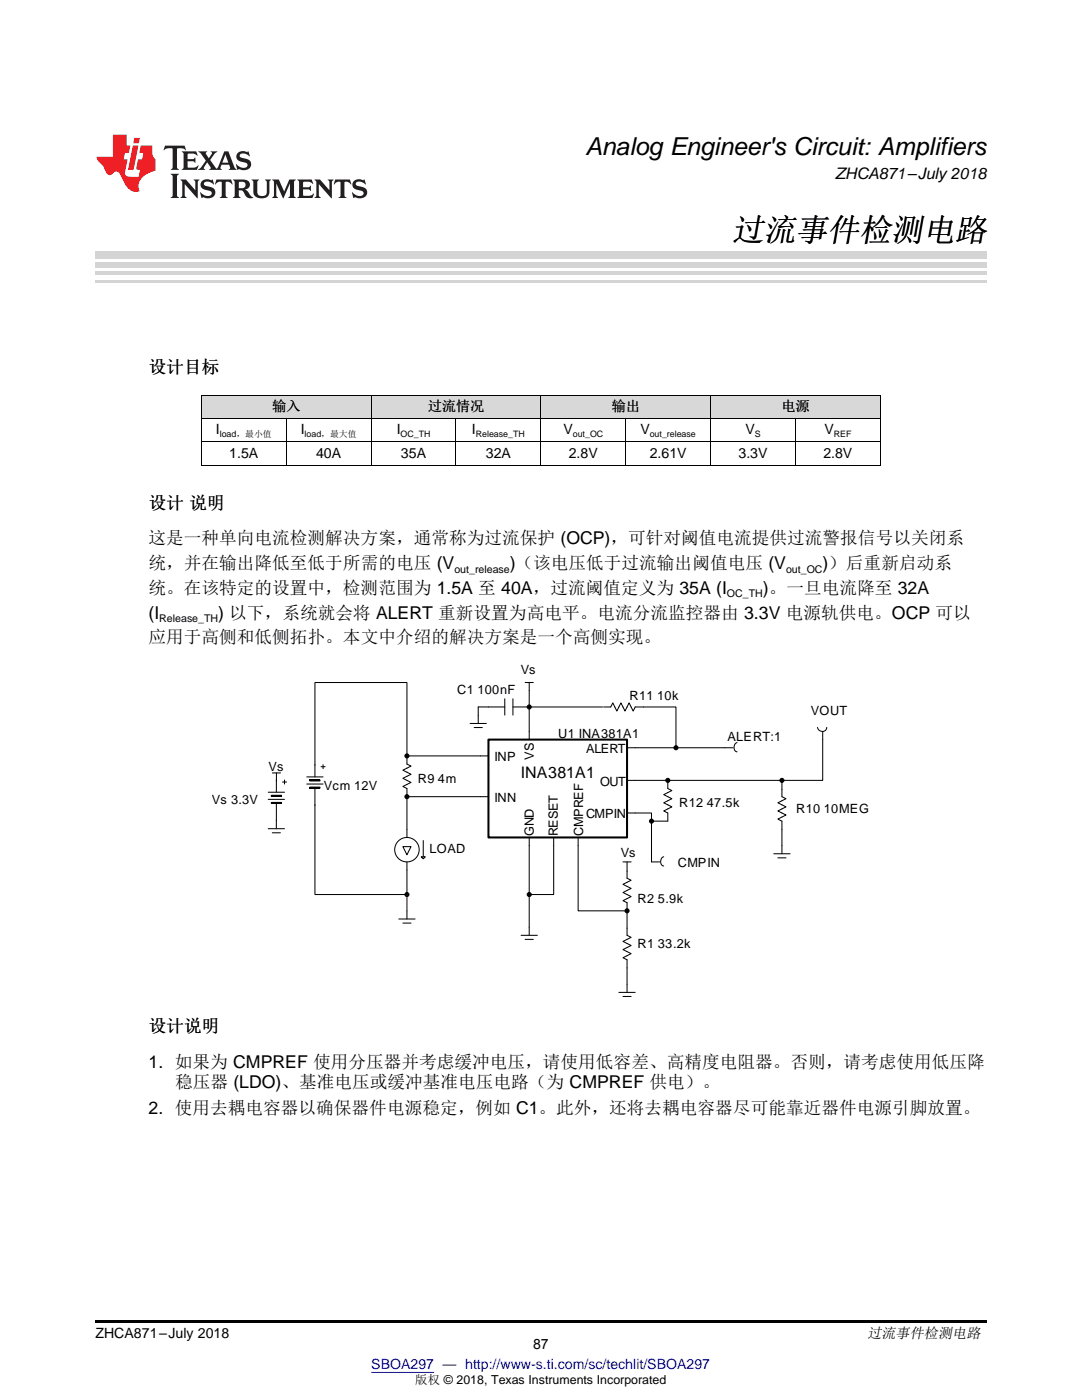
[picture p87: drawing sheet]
<svg xmlns="http://www.w3.org/2000/svg" width="216mm" height="279mm" viewBox="0 0 216 279" stroke-linecap="round" stroke-linejoin="round" font-family="sans-serif">
<defs><g id="words">
<text font-size="6.4" x="146" y="48">过流事件检测电路</text>
<text font-size="4.9" x="116.8" y="30.9">Analog Engineer's Circuit: Amplifiers</text>
<g font-size="3.5">
<text x="29.6" y="74.4">设计目标</text>
<text x="29.6" y="101.6">设计 说明</text>
<text x="29.6" y="108.7">这是一种单向电流检测解决方案，通常称为过流保护 (OCP)，可针对阈值电流提供过流警报信号以关闭系</text>
<text x="29.6" y="113.6">统，并在输出降低至低于所需的电压 (V</text>
<text x="101.7" y="113.6">)（该电压低于过流输出阈值电压 (V</text>
<text x="164.1" y="113.6">)）后重新启动系</text>
<text x="29.6" y="118.5">统。在该特定的设置中，检测范围为 1.5A 至 40A，过流阈值定义为 35A (I</text>
<text x="152.2" y="118.5">)。一旦电流降至 32A</text>
<text x="29.6" y="123.5">(I</text>
<text x="43.5" y="123.5">) 以下，系统就会将 ALERT 重新设置为高电平。电流分流监控器由 3.3V 电源轨供电。OCP 可以</text>
<text x="29.6" y="128.4">应用于高侧和低侧拓扑。本文中介绍的解决方案是一个高侧实现。</text>
<text x="29.6" y="206">设计说明</text>
<text x="29.6" y="213.2">1. 如果为 CMPREF 使用分压器并考虑缓冲电压，请使用低容差、高精度电阻器。否则，请考虑使用低压降</text>
<text x="34.9" y="217.1">稳压器 (LDO)、基准电压或缓冲基准电压电路（为 CMPREF 供电）。</text>
<text x="29.6" y="222.2">2. 使用去耦电容器以确保器件电源稳定，例如 C1。此外，还将去耦电容器尽可能靠近器件电源引脚放置。</text>
</g>
<g font-size="3.2">
<text x="166.7" y="35.7">ZHCA871–July 2018</text>
<text x="103.9" y="155.3">INA381A1</text>
</g>
<text font-size="2.9" x="173.1" y="267.1">过流事件检测电路</text>
<g font-size="2.8">
<text x="54.3" y="82">输入</text>
<text x="85.4" y="82">过流情况</text>
<text x="122.1" y="82">输出</text>
<text x="155.9" y="82">电源</text>
<text x="43.1" y="86.7">I</text>
<text x="60" y="86.7">I</text>
<text x="79.2" y="86.7">I</text>
<text x="94.2" y="86.7">I</text>
<text x="112.4" y="86.7">V</text>
<text x="127.8" y="86.7">V</text>
<text x="148.7" y="86.7">V</text>
<text x="164.5" y="86.7">V</text>
<text x="45.8" y="91.3">1.5A</text>
<text x="63.1" y="91.3">40A</text>
<text x="80" y="91.3">35A</text>
<text x="96.9" y="91.3">32A</text>
<text x="113.5" y="91.3">2.8V</text>
<text x="129.6" y="91.3">2.61V</text>
<text x="147.4" y="91.3">3.3V</text>
<text x="164.3" y="91.3">2.8V</text>
<text x="19" y="267.1">ZHCA871–July 2018</text>
<text x="106.4" y="269.2">87</text>
</g>
<text font-size="2.8" fill="#00f" x="74.1" y="273.2">SBOA297 — http://www-s.ti.com/sc/techlit/SBOA297</text>
<g font-size="2.5">
<text x="103.9" y="134.6">Vs</text>
<text x="91.2" y="138.5">C1 100nF</text>
<text x="125.6" y="139.7">R11 10k</text>
<text x="161.8" y="142.7">VOUT</text>
<text x="111.4" y="147.2">U1 INA381A1</text>
<text x="145.2" y="147.8">ALERT:1</text>
<text x="53.6" y="153.8">Vs</text>
<text x="98.7" y="151.9">INP</text>
<text x="106.5" y="151.6" transform="rotate(-90 106.5 151.6)">VS</text>
<text x="117" y="150.3">ALERT</text>
<text x="42.3" y="160.5">Vs 3.3V</text>
<text x="64.6" y="157.7">Vcm 12V</text>
<text x="83.4" y="156.3">R9 4m</text>
<text x="98.7" y="160.1">INN</text>
<text x="119.7" y="156.8">OUT</text>
<text x="135.5" y="161.1">R12 47.5k</text>
<text x="106.5" y="166.8" transform="rotate(-90 106.5 166.8)">GND</text>
<text x="111.3" y="166.9" transform="rotate(-90 111.3 166.9)">RESET</text>
<text x="116.3" y="166.8" transform="rotate(-90 116.3 166.8)">CMPREF</text>
<text x="117" y="163.2">CMPIN</text>
<text x="158.9" y="162.3">R10 10MEG</text>
<text x="85.7" y="170.3">LOAD</text>
<text x="123.9" y="171">Vs</text>
<text x="135.2" y="173.1">CMPIN</text>
<text x="127.2" y="180.2">R2 5.9k</text>
<text x="127.2" y="189.1">R1 33.2k</text>
<text x="82.9" y="276.3">版权 © 2018, Texas Instruments Incorporated</text>
</g>
<g font-size="2.1">
<text x="90.7" y="114.3">out_release</text>
<text x="145.1" y="119.2">OC_TH</text>
<text x="156.8" y="114.3">out_OC</text>
<text x="31.8" y="124.2">Release_TH</text>
</g>
<g font-size="1.8">
<text x="43.9" y="87.2">load，最小值</text>
<text x="60.8" y="87.2">load，最大值</text>
<text x="79.9" y="87.2">OC_TH</text>
<text x="94.9" y="87.2">Release_TH</text>
<text x="114.3" y="87.2">out_OC</text>
<text x="129.6" y="87.2">out_release</text>
<text x="150.6" y="87.2">S</text>
<text x="166.4" y="87.2">REF</text>
</g>
</g></defs>
<g fill="#d8d8d8">
<path d="M40.2 78.9h16.9v4.7h-16.9z"/>
<path d="M57.1 78.9h17v4.7h-17z"/>
<path d="M74.1 78.9h16.9v4.7h-16.9z"/>
<path d="M91 78.9h16.9v4.7h-16.9z"/>
<path d="M107.9 78.9h17v4.7h-17z"/>
<path d="M124.9 78.9h16.9v4.7h-16.9z"/>
<path d="M141.8 78.9h16.9v4.7h-16.9z"/>
<path d="M158.7 78.9h17v4.7h-17z"/>
</g>
<path d="M19 263.5h177.8v.6h-177.8z" fill="#000"/>
<g fill="#000">
<circle cx="81.2" cy="150.9" r=".41"/>
<circle cx="81.2" cy="159" r=".41"/>
</g>
<g fill="none" stroke="#000" stroke-width=".2">
<circle cx="81.2" cy="150.9" r=".41"/>
<circle cx="81.2" cy="159" r=".41"/>
</g>
<circle cx="81.2" cy="178.5" r=".41" fill="#3c0000"/>
<g fill="none" stroke="#000" stroke-width=".2">
<path d="M104.8 136.2h1.6M105.6 136.2v1.6M54.3 154.3h1.7M55.2 154.3v1.6M95.8 159h1.7M95.8 150.9h1.7M105.6 146v1.6M125.1 149.2h1.6M125.1 155.7h1.6M53.5 165.4h3.3M54.3 166.2h1.7M55.1 163.8v1.6"/>
<path d="M105.6 167.1v1.7M110.5 167.1v1.7M115.4 167.1v1.7M124.3 172h1.6M125.1 172v3.3l.8 .4-1.6 .8 1.6 .8-1.6 .8 1.6 .8-1.6 .8 .8 .5v1.6M125.1 162.3h1.6M130 172h1.6M132.4 171a.99 .99 0 0 0-.6 .9 .99 .99 0 0 0 .6 .9M154.4 170.4h3.3M155.2 171.2h1.6M156 168.8v1.6M79.6 183.4h3.2"/>
<path d="M80.4 184.2h1.6M81.2 181.8v1.6M104 186.7h3.2M104.8 187.5h1.6M105.6 185v1.7M123.5 198.1h3.2M124.3 198.9h1.6M125.1 185.2v1.5l.8 .4-1.6 .8 1.6 .8-1.6 .8 1.6 .8-1.6 .8 .8 .4v1.7M125.1 196.4v1.7"/>
<circle cx="105.6" cy="141.1" r=".41"/>
<circle cx="133.3" cy="155.7" r=".41"/>
<circle cx="134.9" cy="149.2" r=".41"/>
<circle cx="156" cy="155.7" r=".41"/>
<circle cx="81.2" cy="178.5" r=".41"/>
<circle cx="105.6" cy="178.5" r=".41"/>
<circle cx="130" cy="163.9" r=".41"/>
<circle cx="125.1" cy="181.8" r=".41"/>
</g>
<g fill="#000">
<circle cx="105.6" cy="141.1" r=".41"/>
<circle cx="133.3" cy="155.7" r=".41"/>
<circle cx="134.9" cy="149.2" r=".41"/>
<circle cx="156" cy="155.7" r=".41"/>
<circle cx="105.6" cy="178.5" r=".41"/>
<circle cx="130" cy="163.9" r=".41"/>
<circle cx="125.1" cy="181.8" r=".41"/>
</g>
<path d="M97.5 147.6h27.6v19.5h-27.6z" fill-rule="evenodd" fill="#fff"/>
<path d="M97.5 147.6h27.6v19.5h-27.6z" fill="none" stroke="#000" stroke-width=".41"/>
<g fill="none" stroke="#000" stroke-width=".2">
<path d="M40.2 78.9h135.5M40.3 78.9v14M74 78.9v14M107.9 78.9v14M141.8 78.9v14M175.6 78.9v14M40.2 92.8h135.5M40.2 88.2h135.5M40.2 83.5h135.5M57.1 83.5v9.4M91 83.5v9.4M124.8 83.5v9.4"/>
<path d="M158.7 83.5v9.4M100.7 139.5v3.2M102.3 139.5v3.2M105.6 137.8v3.3h-3.3M53.5 158.1h3.3M53.5 159.5h3.3M54.1 158.7h2.1v.2h-2.1zM54.1 158.8h2.1M55.1 155.7v2.4M56.4 156.1h.8M56.8 155.7v.8M61.2 155.1h3.3"/>
<path d="M61.2 156.5h3.3M61.8 155.7h2.1v.2h-2.1zM61.8 157.1h2.1v.2h-2.1zM61.8 155.8h2.1M61.8 157.2h2.1M62.8 152.6v2.5M62.8 157.3v3.4M62.8 152.7v-16.5h18.4v16.3l.8 .4-1.6 .8 1.6 .8-1.6 .8 1.6 .8-1.6 .9 .8 .4v9.7M64.1 153h.8M64.5 152.6v.8M81.2 159h14.6M81.2 150.9h14.6"/>
<path d="M93.8 144.4h3.3M94.6 145.2h1.6M95.4 142.8v1.6M97.5 141.1h3.2M120.2 141.1h-14.6v4.9M120.4 141.1h1.5l.4-.8 .8 1.6 .8-1.6 .8 1.6 .8-1.6 .8 1.6 .4-.8h8.2v8.1h11.4M126.7 155.7h29.3v3.3l.8 .4-1.6 .8 1.6 .8-1.6 .8 1.6 .9-1.6 .8 .8 .4v4.9M126.7 149.2h8.2M133.3 155.9v1.5l.8 .4-1.7 .8 1.7 .8-1.7 .8 1.7 .8-1.7 .8 .9 .5v1.6h-3.3v8.1M147.1 148.2a.99 .99 0 0 0-.6 .9 .99 .99 0 0 0 .6 .9M163.1 145.2a.92 .92 0 0 0 1 .8 .92 .92 0 0 0 .9-.8M164.2 146v9.7h-8.2"/>
<path d="M54.1 160.1h2.1v.2h-2.1zM54.1 160.2h2.1M55.1 160.3v3.5M62.8 160.6v17.9h18.4v-6.5M80.4 169h1.6l-.8 1.6zM84 171h.9l-.4 .4zM84.5 167.7v3.3M105.6 168.8v9.7M110.5 168.8v9.7h-4.9v6.5M115.4 168.8v13h9.7v3.5M126.7 162.3h3.3v1.6M125.1 193.2v3.2"/>
<circle cx="81.2" cy="169.6" r="2.44"/>
</g>
<path d="M81.2 178.5v3.3" fill="none" stroke="#3c0000" stroke-width=".2"/>
<path d="M97.5 141.1h-2.1v1.7" fill="none" stroke="#000" stroke-width=".21"/>
<path d="M40.2 92.9h.1zM74 92.9h.1zM90.9 92.9h.1zM107.8 92.9h.1zM124.8 92.9h.1zM141.7 92.9h.1zM158.6 92.9h.1zM175.6 92.9h.1z" fill="#000"/>
<path d="M19 56.1h177.8" fill="none" stroke="#d4d4d4" stroke-width=".42"/>
<g fill="#d4d4d4">
<path d="M19 54.2h177.8v.7h-177.8z"/>
<path d="M19 52.4h177.8v1h-177.8z"/>
<path d="M19 50.3h177.8v1.4h-177.8z"/>
</g>
<path d="M32.9 29.1l-.3 .9h.1a1.64 1.64 0 0 1 1.7-.3l.1 3.6-.4 .6h1.6l-.4-.6v-3.5v-.1l.4-.1a1.36 1.36 0 0 1 1.3 .4h.1l-.3-.9zM36.3 30.2l.3 .3v.3v2.5v.3l-.3 .3h3l.3-.9h-.1a1.87 1.87 0 0 1-2 .4l-.1-1.2h1.2l.4 .3v-1.1l-.4 .3-1.2 .1 .1-1.1 .2-.1a1.66 1.66 0 0 1 1.7 .5l.1-.1-.3-.8zM39.6 30.2l1.5 1.9-.9 1.2-.7 .6h1.4l-.3-.3 .7-1.2 .8 1.2-.3 .3h2.5l-.3-.3 .2-.7h1.5l.2 .6-.3 .4h1.6l-.4-.5-1.2-3.2h-.8l-1.2 2.9-.4 .6-1.3-1.8 .9-1.1 .6-.6h-1.4l.3 .3-.6 1.1-.6-1 .2-.4zM45 30.8l.6 1.7h-1.2zM47.4 30.6a1.04 1.04 0 0 0-.2 1.1 1.04 1.04 0 0 0 1 .6l1 .2a.5 .5 0 0 1 .2 .6 .5 .5 0 0 1-.5 .4 1.76 1.76 0 0 1-1.7-.8l-.1 .1 .3 1.1 .2-.1a2.54 2.54 0 0 0 2.2-.3 1.12 1.12 0 0 0 .2-1.2 1.12 1.12 0 0 0-1-.6l-1-.3a.4 .4 0 0 1-.2-.4 .4 .4 0 0 1 .4-.3 1.6 1.6 0 0 1 1.6 .5h.1l-.3-1-.3 .2-.2-.1a1.62 1.62 0 0 0-1.7 .3zM34.1 34.7l.3 .3 .1 .3v3.6l-.1 .3-.3 .3h1.6l-.3-.3-.1-.3v-3.6l.1-.3 .3-.3zM36 35.8l.4 .6v2.5l-.1 .3-.3 .3h1.2l-.3-.6v-2.1l2.6 2.8v-3.2l.3-.6h-1.2l.3 .4 .1 1.7-1.9-2.1zM40.3 36.2a1.04 1.04 0 0 0-.2 1.1 1.04 1.04 0 0 0 .9 .6l1 .3a.5 .5 0 0 1 .2 .5 .5 .5 0 0 1-.4 .4 1.76 1.76 0 0 1-1.8-.7h-.1l.3 1.1 .2-.1a2.55 2.55 0 0 0 2.3-.3 1.12 1.12 0 0 0 .2-1.2 1.12 1.12 0 0 0-1-.6l-1-.3a.41 .41 0 0 1-.2-.4 .41 .41 0 0 1 .4-.3 1.6 1.6 0 0 1 1.5 .5h.1l-.3-1-.2 .2-.2-.1a1.64 1.64 0 0 0-1.7 .3zM43.2 35.8l-.3 1h.1a.95 .95 0 0 1 1.2-.5v2.6v.3l-.4 .3h1.6l-.3-.3-.1-.3v-2.4l.3-.2a1.02 1.02 0 0 1 1 .5h.1l-.3-1zM46.5 35.8l.3 .4v.2v2.5v.3l-.3 .3h1.5l-.3-.3-.1-1.2a.9 .9 0 0 1 1.2 .8 1.07 1.07 0 0 0 1.7 .6 1.97 1.97 0 0 1-1.1-1.3l-.5-.3a.98 .98 0 0 0 1-1 .98 .98 0 0 0-1-.9zM47.7 36.3h.2a.81 .81 0 0 1 1.1 .6 .64 .64 0 0 1-.7 .7h-.7zM50.2 35.8l.3 .4 .1 .2v1.9a1.59 1.59 0 0 0 2.1 1.2 1.15 1.15 0 0 0 1.1-1.2v-2.1l.3-.4h-1.2l.3 .6v1.9a.97 .97 0 0 1-.7 .9 .97 .97 0 0 1-1.1-.6l-.1-2.2 .1-.2 .3-.4zM54.3 35.8l.3 .4 .1 .2v2.5l-.4 .6h1.2l-.4-.6v-2.3l1.4 3 1.4-3v2.3l-.4 .6h1.5l-.3-.3v-.3v-2.5v-.2l.3-.4h-1.3l-1 2.4-1.1-2.4zM59.3 35.8l.3 .4 .1 .2v2.5l-.1 .3-.3 .3h3l.4-.8-.1-.1a1.88 1.88 0 0 1-2.1 .4v-1.2h1.2l.3 .3v-1l-.3 .2-1.2 .1v-1l.3-.1a1.66 1.66 0 0 1 1.6 .4h.1l-.3-.9zM62.8 35.8l.3 .6v2.5v.3l-.3 .3h1.2l-.4-.6v-2.1l2.6 2.8v-3.2l.3-.6h-1.1l.3 .4v1.7l-1.8-2.1zM66.9 35.8l-.3 1h.1a.95 .95 0 0 1 1.2-.5v2.6v.3l-.4 .3h1.6l-.3-.3-.1-.3v-2.4l.3-.2a1.02 1.02 0 0 1 1 .5h.1l-.3-1zM70.6 36.2a1.04 1.04 0 0 0-.2 1.1 1.04 1.04 0 0 0 .9 .6l1 .3a.5 .5 0 0 1 .2 .5 .5 .5 0 0 1-.4 .4 1.75 1.75 0 0 1-1.8-.7h-.1l.3 1.1 .2-.1a2.56 2.56 0 0 0 2.3-.3 1.12 1.12 0 0 0 .2-1.2 1.12 1.12 0 0 0-1-.6l-1-.3a.4 .4 0 0 1-.2-.4 .4 .4 0 0 1 .4-.3 1.6 1.6 0 0 1 1.5 .5h.1l-.3-1-.2 .2-.2-.1a1.64 1.64 0 0 0-1.7 .3z" fill="#231f20"/>
<path d="M22.5 26.9v4.4h-3.2a2.57 2.57 0 0 0 1.2 1.7l.4 .8a1.22 1.22 0 0 0 1.3 1.1l.2-.2a.9 .9 0 0 1 1-.5 .9 .9 0 0 1 .7 .9l.5 1.1a2.58 2.58 0 0 0 3.3 1.9 2.35 2.35 0 0 1 .9-3.1l1.1-.6 1.1-.3v-2.3a1.45 1.45 0 0 1-.6-1.3v-1.5h-2.3l-.3 1.5h.8l-.2 1.3h-.9l-.3 1.6 .1 .4 .7 .1-.3 1.4h-1.1a1.52 1.52 0 0 1-1.7-.6l.6-2.9h-.8l.2-1.3h.8l.3-1.5h-.7v-2.1zM26.5 29l-1 4.9h1.2l.9-4.9zM26.8 27.5l-.2 1.1h1.1l.2-1.1z" fill="#ee1d23"/>
<path d="M74.1 273.9h12.5" fill="none" stroke="#00f" stroke-width=".2"/>
<use href="#words"/>
</svg>
